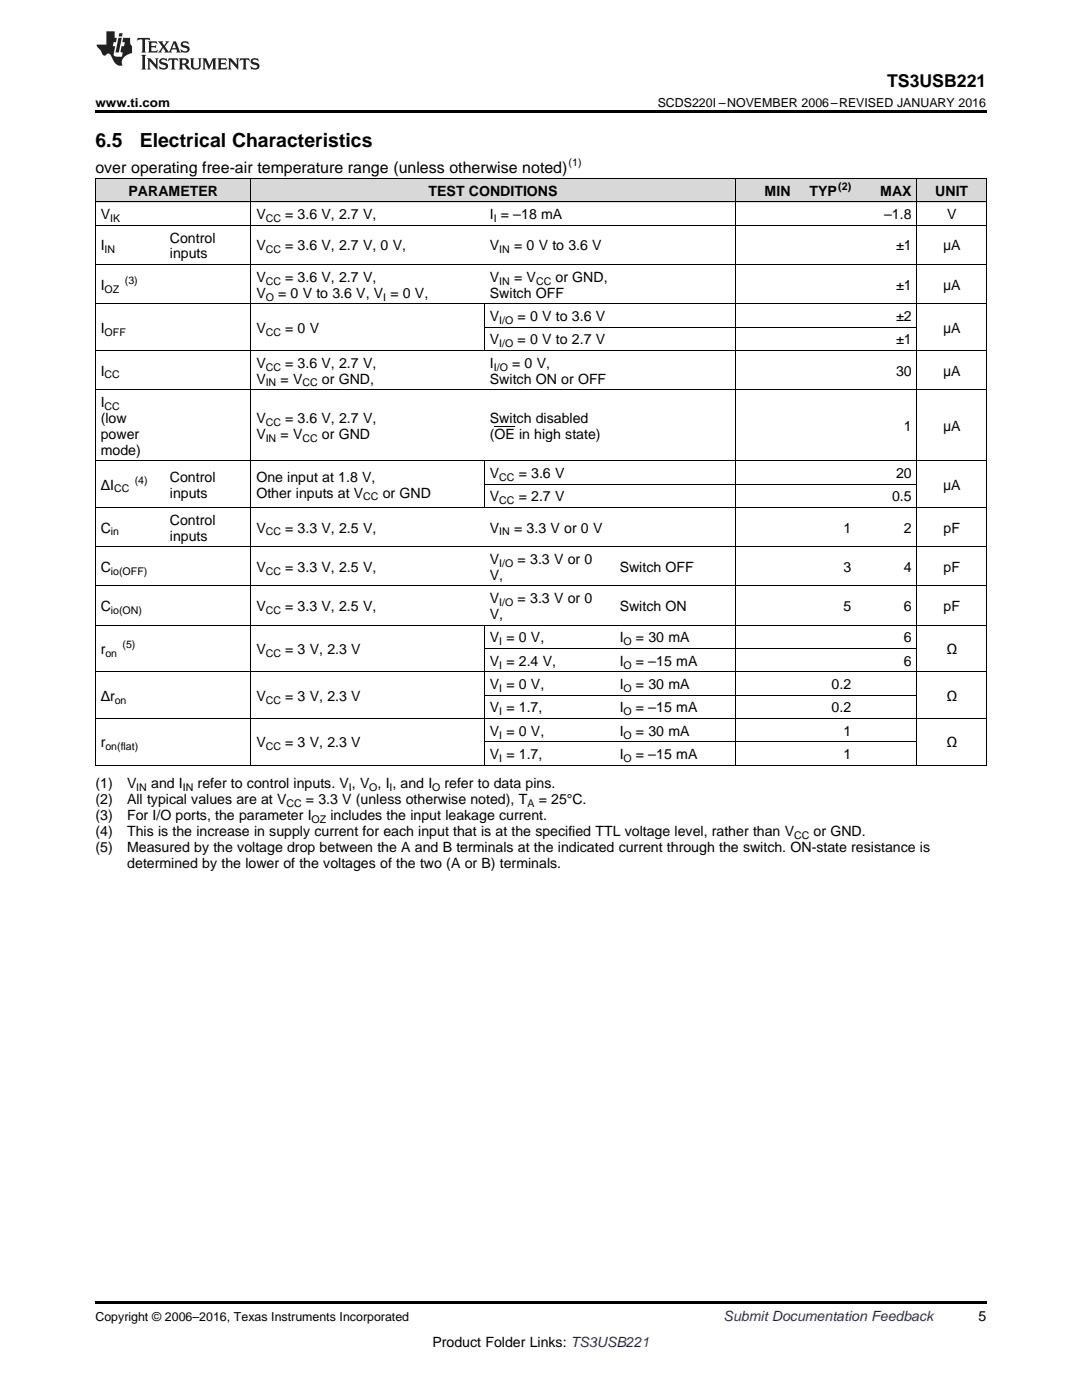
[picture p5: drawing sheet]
<svg xmlns="http://www.w3.org/2000/svg" width="216mm" height="279mm" viewBox="0 0 216 279" stroke-linecap="round" stroke-linejoin="round" font-family="sans-serif">
<defs><g id="words">
<g font-size="3.9">
<text x="19" y="29.3">6.5</text>
<text x="27.9" y="29.3">Electrical Characteristics</text>
</g>
<text font-size="3.5" x="177" y="17.3">TS3USB221</text>
<text font-size="3.2" x="19" y="34.4">over operating free-air temperature range (unless otherwise noted)</text>
<g font-size="2.8">
<text x="25.6" y="39.1">PARAMETER</text>
<text x="85.5" y="39.1">TEST CONDITIONS</text>
<text x="152.6" y="39.1">MIN</text>
<text x="161.5" y="39.1">TYP</text>
<text x="175.6" y="39.1">MAX</text>
<text x="186.6" y="39.1">UNIT</text>
<text x="20.1" y="43.7">V</text>
<text x="51.2" y="43.7">V</text>
<text x="56.9" y="43.7">= 3.6 V, 2.7 V,</text>
<text x="97.8" y="43.7">I = –18 mA</text>
<text x="176.4" y="43.7">–1.8</text>
<text x="189" y="43.7">V</text>
<text x="20.1" y="50">I</text>
<text x="33.9" y="48.4">Control</text>
<text x="33.9" y="51.6">inputs</text>
<text x="51.2" y="50">V</text>
<text x="56.9" y="50">= 3.6 V, 2.7 V, 0 V,</text>
<text x="97.8" y="50">V</text>
<text x="102.6" y="50">= 0 V to 3.6 V</text>
<text x="178.8" y="50">±1</text>
<text x="188.2" y="50">μA</text>
<text x="20.1" y="57.8">I</text>
<text x="51.2" y="56.2">V</text>
<text x="51.2" y="59.4">V</text>
<text x="55.5" y="59.4">= 0 V to 3.6 V, V = 0 V,</text>
<text x="56.9" y="56.2">= 3.6 V, 2.7 V,</text>
<text x="97.8" y="56.2">V</text>
<text x="97.8" y="59.4">Switch OFF</text>
<text x="102.6" y="56.2">= V</text>
<text x="110.8" y="56.2">or GND,</text>
<text x="178.8" y="57.8">±1</text>
<text x="188.2" y="57.8">μA</text>
<text x="97.8" y="64.1">V</text>
<text x="103.3" y="64.1">= 0 V to 3.6 V</text>
<text x="178.8" y="64.1">±2</text>
<text x="20.1" y="66.4">I</text>
<text x="51.2" y="66.4">V</text>
<text x="56.9" y="66.4">= 0 V</text>
<text x="97.8" y="68.7">V</text>
<text x="103.3" y="68.7">= 0 V to 2.7 V</text>
<text x="178.8" y="68.7">±1</text>
<text x="188.2" y="66.4">μA</text>
<text x="20.1" y="75">I</text>
<text x="51.2" y="73.4">V</text>
<text x="51.2" y="76.6">V</text>
<text x="56" y="76.6">= V</text>
<text x="56.9" y="73.4">= 3.6 V, 2.7 V,</text>
<text x="64.2" y="76.6">or GND,</text>
<text x="97.8" y="73.4">I</text>
<text x="97.8" y="76.6">Switch ON or OFF</text>
<text x="102.2" y="73.4">= 0 V,</text>
<text x="178.8" y="75">30</text>
<text x="188.2" y="75">μA</text>
<text x="20.1" y="81.2">I</text>
<text x="20.1" y="84.4">(low</text>
<text x="20.1" y="87.6">power</text>
<text x="51.2" y="84.4">V</text>
<text x="51.2" y="87.6">V</text>
<text x="56" y="87.6">= V</text>
<text x="56.9" y="84.4">= 3.6 V, 2.7 V,</text>
<text x="64.2" y="87.6">or GND</text>
<text x="97.8" y="84.4">Switch disabled</text>
<text x="97.8" y="87.6">(OE in high state)</text>
<text x="180.4" y="86">1</text>
<text x="188.2" y="86">μA</text>
<text x="20.1" y="90.7">mode)</text>
<text x="97.8" y="95.4">V</text>
<text x="103.5" y="95.4">= 3.6 V</text>
<text x="178.8" y="95.4">20</text>
<text x="20.1" y="97.7">ΔI</text>
<text x="33.9" y="96.1">Control</text>
<text x="33.9" y="99.3">inputs</text>
<text x="51.2" y="96.1">One input at 1.8 V,</text>
<text x="51.2" y="99.3">Other inputs at V</text>
<text x="76.4" y="99.3">or GND</text>
<text x="97.8" y="100">V</text>
<text x="103.5" y="100">= 2.7 V</text>
<text x="178" y="100">0.5</text>
<text x="188.2" y="97.7">μA</text>
<text x="20.1" y="106.3">C</text>
<text x="33.9" y="104.7">Control</text>
<text x="33.9" y="107.9">inputs</text>
<text x="51.2" y="106.3">V</text>
<text x="56.9" y="106.3">= 3.3 V, 2.5 V,</text>
<text x="97.8" y="106.3">V</text>
<text x="102.6" y="106.3">= 3.3 V or 0 V</text>
<text x="168.3" y="106.3">1</text>
<text x="180.4" y="106.3">2</text>
<text x="188.3" y="106.3">pF</text>
<text x="97.8" y="112.5">V</text>
<text x="103.3" y="112.5">= 3.3 V or 0</text>
<text x="20.1" y="114.1">C</text>
<text x="51.2" y="114.1">V</text>
<text x="56.9" y="114.1">= 3.3 V, 2.5 V,</text>
<text x="97.8" y="115.7">V,</text>
<text x="123.6" y="114.1">Switch OFF</text>
<text x="168.3" y="114.1">3</text>
<text x="180.4" y="114.1">4</text>
<text x="188.3" y="114.1">pF</text>
<text x="20.1" y="122">C</text>
<text x="51.2" y="122">V</text>
<text x="56.9" y="122">= 3.3 V, 2.5 V,</text>
<text x="97.8" y="120.4">V</text>
<text x="97.8" y="123.5">V,</text>
<text x="103.3" y="120.4">= 3.3 V or 0</text>
<text x="123.6" y="122">Switch ON</text>
<text x="168.3" y="122">5</text>
<text x="180.4" y="122">6</text>
<text x="188.3" y="122">pF</text>
<text x="20.1" y="130.5">r</text>
<text x="51.2" y="130.5">V</text>
<text x="56.9" y="130.5">= 3 V, 2.3 V</text>
<text x="97.8" y="128.2">V = 0 V,</text>
<text x="123.6" y="128.2">I</text>
<text x="126.9" y="128.2">= 30 mA</text>
<text x="180.4" y="128.2">6</text>
<text x="188.8" y="130.5">Ω</text>
<text x="97.8" y="132.9">V = 2.4 V,</text>
<text x="97.8" y="137.5">V = 0 V,</text>
<text x="123.6" y="132.9">I</text>
<text x="123.6" y="137.5">I</text>
<text x="126.9" y="132.9">= –15 mA</text>
<text x="126.9" y="137.5">= 30 mA</text>
<text x="165.9" y="137.5">0.2</text>
<text x="180.4" y="132.9">6</text>
<text x="20.1" y="139.8">Δr</text>
<text x="51.2" y="139.8">V</text>
<text x="56.9" y="139.8">= 3 V, 2.3 V</text>
<text x="97.8" y="142.2">V = 1.7,</text>
<text x="123.6" y="142.2">I</text>
<text x="126.9" y="142.2">= –15 mA</text>
<text x="165.9" y="142.2">0.2</text>
<text x="188.8" y="139.8">Ω</text>
<text x="20.1" y="149.2">r</text>
<text x="51.2" y="149.2">V</text>
<text x="56.9" y="149.2">= 3 V, 2.3 V</text>
<text x="97.8" y="146.8">V = 0 V,</text>
<text x="123.6" y="146.8">I</text>
<text x="126.9" y="146.8">= 30 mA</text>
<text x="168.3" y="146.8">1</text>
<text x="188.8" y="149.2">Ω</text>
<text x="97.8" y="151.5">V = 1.7,</text>
<text x="123.6" y="151.5">I</text>
<text x="126.9" y="151.5">= –15 mA</text>
<text x="168.3" y="151.5">1</text>
<text x="19" y="157.3">(1)</text>
<text x="19" y="160.5">(2)</text>
<text x="25.4" y="157.3">V</text>
<text x="25.4" y="160.5">All typical values are at V</text>
<text x="30.2" y="157.3">and I</text>
<text x="39.4" y="157.3">refer to control inputs. V , V , I , and I</text>
<text x="61" y="160.5">= 3.3 V (unless otherwise noted), T</text>
<text x="88.7" y="157.3">refer to data pins.</text>
<text x="107.5" y="160.5">= 25°C.</text>
<text x="19" y="163.7">(3)</text>
<text x="19" y="166.9">(4)</text>
<text x="25.4" y="163.7">For I/O ports, the parameter I</text>
<text x="25.4" y="166.9">This is the increase in supply current for each input that is at the specified TTL voltage level, rather than V</text>
<text x="65.9" y="163.7">includes the input leakage current.</text>
<text x="162.3" y="166.9">or GND.</text>
<text x="19" y="170">(5)</text>
<text x="25.4" y="170">Measured by the voltage drop between the A and B terminals at the indicated current through the switch. ON-state resistance is</text>
<text x="25.4" y="173.2">determined by the lower of the voltages of the two (A or B) terminals.</text>
<text x="195.3" y="263.6">5</text>
<text x="86.3" y="268.9">Product Folder Links: TS3USB221</text>
</g>
<text font-size="2.8" fill="#0000c8" x="144.4" y="263.6">Submit Documentation Feedback</text>
<g font-size="2.5">
<text x="19" y="21.4">www.ti.com</text>
<text x="131.2" y="21.4">SCDS220I –NOVEMBER 2006–REVISED JANUARY 2016</text>
<text x="19" y="263.6">Copyright © 2006–2016, Texas Instruments Incorporated</text>
</g>
<g font-size="2.1">
<text x="113.5" y="33.2">(1)</text>
<text x="167.3" y="38">(2)</text>
<text x="22" y="44.3">IK</text>
<text x="53" y="44.3">CC</text>
<text x="98.5" y="44.3">I</text>
<text x="20.9" y="50.6">IN</text>
<text x="53" y="50.6">CC</text>
<text x="99.6" y="50.6">IN</text>
<text x="20.9" y="58.4">OZ</text>
<text x="24.9" y="56.7">(3)</text>
<text x="53" y="56.8">CC</text>
<text x="53" y="60">O</text>
<text x="76.5" y="60">I</text>
<text x="99.6" y="56.8">IN</text>
<text x="107" y="56.8">CC</text>
<text x="99.6" y="64.6">I/O</text>
<text x="20.9" y="67">OFF</text>
<text x="53" y="67">CC</text>
<text x="99.6" y="69.3">I/O</text>
<text x="20.9" y="75.5">CC</text>
<text x="53" y="73.9">CC</text>
<text x="53" y="77.1">IN</text>
<text x="60.4" y="77.1">CC</text>
<text x="98.5" y="73.9">I/O</text>
<text x="20.9" y="81.8">CC</text>
<text x="53" y="84.9">CC</text>
<text x="53" y="88.1">IN</text>
<text x="60.4" y="88.1">CC</text>
<text x="99.6" y="96">CC</text>
<text x="22.8" y="98.3">CC</text>
<text x="26.9" y="96.6">(4)</text>
<text x="72.5" y="99.9">CC</text>
<text x="99.6" y="100.6">CC</text>
<text x="22.1" y="106.9">in</text>
<text x="53" y="106.9">CC</text>
<text x="99.6" y="106.9">IN</text>
<text x="99.6" y="113.1">I/O</text>
<text x="22.1" y="114.7">io(OFF)</text>
<text x="53" y="114.7">CC</text>
<text x="22.1" y="122.5">io(ON)</text>
<text x="53" y="122.5">CC</text>
<text x="99.6" y="120.9">I/O</text>
<text x="21" y="131.1">on</text>
<text x="24.4" y="129.4">(5)</text>
<text x="53" y="131.1">CC</text>
<text x="99.6" y="128.8">I</text>
<text x="124.4" y="128.8">O</text>
<text x="99.6" y="133.4">I</text>
<text x="124.4" y="133.4">O</text>
<text x="22.9" y="140.4">on</text>
<text x="53" y="140.4">CC</text>
<text x="99.6" y="138.1">I</text>
<text x="99.6" y="142.7">I</text>
<text x="124.4" y="138.1">O</text>
<text x="124.4" y="142.7">O</text>
<text x="21" y="149.7">on(flat)</text>
<text x="53" y="149.7">CC</text>
<text x="99.6" y="147.4">I</text>
<text x="124.4" y="147.4">O</text>
<text x="99.6" y="152">I</text>
<text x="124.4" y="152">O</text>
<text x="27.2" y="157.9">IN</text>
<text x="36.5" y="157.9">IN</text>
<text x="57.1" y="161.1">CC</text>
<text x="69.6" y="157.9">I</text>
<text x="73.7" y="157.9">O</text>
<text x="77.7" y="157.9">I</text>
<text x="86.2" y="157.9">O</text>
<text x="105.2" y="161.1">A</text>
<text x="62.2" y="164.3">OZ</text>
<text x="158.5" y="167.4">CC</text>
</g>
</g></defs>
<g fill="#d8d8d8">
<path d="M19 35.7h13.8v4.7h-13.8z"/>
<path d="M32.8 35.7h17.3v4.7h-17.3z"/>
<path d="M50.1 35.7h46.6v4.7h-46.6z"/>
<path d="M96.7 35.7h25.9v4.7h-25.9z"/>
<path d="M122.6 35.7h24.2v4.7h-24.2z"/>
<path d="M146.8 35.7h12.1v4.7h-12.1z"/>
<path d="M158.9 35.7h12v4.7h-12z"/>
<path d="M170.9 35.7h12.1v4.7h-12.1z"/>
<path d="M183 35.7h13.8v4.7h-13.8z"/>
</g>
<path d="M19 22h177.8v.5h-177.8zM19 152.7l.2 .1zM50 152.7l.1 .1zM96.6 152.7l.1 .1zM146.6 152.7l.2 .1zM158.7 152.7l.2 .1zM170.8 152.7l.1 .1zM182.9 152.7l.1 .1zM196.7 152.7l.1 .1zM19 259.7h177.8v.5h-177.8z" fill="#000"/>
<g fill="none" stroke="#000" stroke-width=".2">
<path d="M19 35.6h177.8M19.1 35.7v117.1M50 35.7v117.1M146.7 35.7v117.1M183 35.7v117.1M196.8 35.7v117.1M19 52.8h177.8M19 45h177.8M19 40.3h177.8M19 77.8h177.8M19 69.9h177.8M19 60.6h177.8"/>
<path d="M96.6 60.6v9.4M96.7 65.3h86.3M19 92h177.8M96.6 92v9.3M96.7 96.6h86.3M19 116.9h177.8M19 109.1h177.8M19 101.3h177.8M19 134.1h177.8M19 124.8h177.8M96.6 124.8v28M96.7 138.7h86.3"/>
<path d="M96.7 129.4h86.3M19 152.7h177.8M19 143.4h177.8M96.7 148h86.3"/>
</g>
<g fill="#231f20">
<path d="M27.5 7.6l-.1 .5 .4-.2h.6v.1v2.1l-.2 .4h1l-.3-.4v-2.1l.1-.1h.5l.5 .2-.2-.5zM29.5 8.3l.2 .3v1.5l-.2 .4h1.8l.2-.6a1.04 1.04 0 0 1-1.3 .2v-.7h.6l.3 .2v-.6l-.3 .2h-.6v-.6l.8-.1 .4 .3-.2-.5zM31.5 8.3l.9 1.1-.9 1.1h.8l-.2-.2 .5-.7 .4 .7-.2 .2h1.5l-.1-.2 .1-.4h.9l.1 .4-.2 .2h1l-.3-.3-.7-1.9h-.5l-.9 2-.8-1 .9-1h-.8l.1 .3-.3 .5-.4-.6 .2-.2zM34.7 8.6l.4 1h-.7zM36.3 8.4a.63 .63 0 0 0-.2 .7 .63 .63 0 0 0 .6 .4l.6 .2 .1 .2a.75 .75 0 0 1-.7 .4 .75 .75 0 0 1-.6-.5l.1 .7 .1-.1a1.11 1.11 0 0 0 1.5-.6 1.13 1.13 0 0 0-1.2-.8l-.1-.4a1.04 1.04 0 0 1 1.2 .2l-.2-.5-.1 .1-.5-.2zM28.2 10.9l.2 .4v2.2l-.2 .4h1l-.3-.4v-2.2l.3-.4zM29.3 11.6l.3 .4v1.5l-.3 .4h.8l-.2-.4v-1.3l1.5 1.7v-1.9l.2-.4h-.7l.2 .4v.9l-1.1-1.3zM32 11.8a.62 .62 0 0 0-.2 .7 .62 .62 0 0 0 .6 .4l.6 .1 .1 .3a.76 .76 0 0 1-.7 .3 .76 .76 0 0 1-.6-.4l.1 .7 .1-.1a1.11 1.11 0 0 0 1.5-.6 1.13 1.13 0 0 0-1.2-.8l-.1-.4a1.04 1.04 0 0 1 1.2 .2l-.2-.6-.1 .1-.5-.1zM33.7 11.6l-.2 .6a.61 .61 0 0 1 .8-.3v1.6l-.2 .4h.9l-.2-.4v-1.6a.63 .63 0 0 1 .8 .3l-.2-.6zM35.6 11.6l.3 .4v1.5l-.3 .4h1l-.2-.2v-.8l.5 .2a.76 .76 0 0 0 1.2 .7l-1-1a.58 .58 0 0 0 .6-.5 .58 .58 0 0 0-.5-.6zM36.4 11.9h.1a.45 .45 0 0 1 .5 .1 .45 .45 0 0 1 .1 .5l-.7 .2zM37.9 11.6l.2 .2a2.17 2.17 0 0 0 .3 1.9 .99 .99 0 0 0 1.6-.6v-1.1l.2-.4h-.7l.2 .2a1.92 1.92 0 0 1-.2 1.8 .6 .6 0 0 1-.9-.5v-1.1l.2-.4zM40.4 11.6l.2 .4v1.5l-.2 .4h.7l-.2-.4v-1.4l.8 1.8 .8-1.8v1.4l-.2 .4h.9l-.2-.4v-1.5l.2-.4h-.8l-.6 1.5-.6-1.5zM43.4 11.6l.2 .4v1.5l-.2 .4h1.8l.2-.6a1.04 1.04 0 0 1-1.3 .1v-.6h.5l.4 .2v-.6l-.4 .2h-.5v-.7h.8l.3 .3-.1-.6zM45.5 11.6l.2 .4v1.5l-.2 .4h.7l-.2-.4v-1.3l1.5 1.7v-1.9l.2-.4h-.7l.2 .4v.9l-1.1-1.3zM47.9 11.6l-.1 .6a.61 .61 0 0 1 .8-.3v1.6l-.3 .4h1l-.3-.4 .1-1.6a.63 .63 0 0 1 .7 .3l-.1-.6zM50.2 11.8a.62 .62 0 0 0-.2 .7 .62 .62 0 0 0 .6 .4l.6 .1 .2 .3a.76 .76 0 0 1-.8 .3 .76 .76 0 0 1-.6-.4l.1 .7 .2-.1a1.11 1.11 0 0 0 1.5-.6 1.13 1.13 0 0 0-1.3-.8l-.1-.4a1.04 1.04 0 0 1 1.2 .2l-.1-.6-.2 .1-.5-.1z"/>
<path d="M21.2 6.3v2.6h-1.9l.1 .4 .7 .9a.91 .91 0 0 0 1 .8 .56 .56 0 0 1 .5-.3 .56 .56 0 0 1 .5 .3l.4 .8a1.53 1.53 0 0 0 1.9 1.2 1.54 1.54 0 0 1 1-2.1l.9-.3v-1.4a1.52 1.52 0 0 1-.3-1.6h-1.4l-.2 .8h.5l-.2 .8h-.4l-.2 1v.2l.4 .1-.2 .8a1.93 1.93 0 0 1-1.6-.3l.3-1.8h-.5l.2-.8h.4l.2-.8h-.4v-1.3zM23.6 7.6l-.6 2.9h.7l.6-2.9zM23.8 6.6l-.1 .7h.6l.2-.7z"/>
</g>
<path d="M98.7 85.1h4" fill="none" stroke="#000" stroke-width=".2"/>
<use href="#words"/>
</svg>
